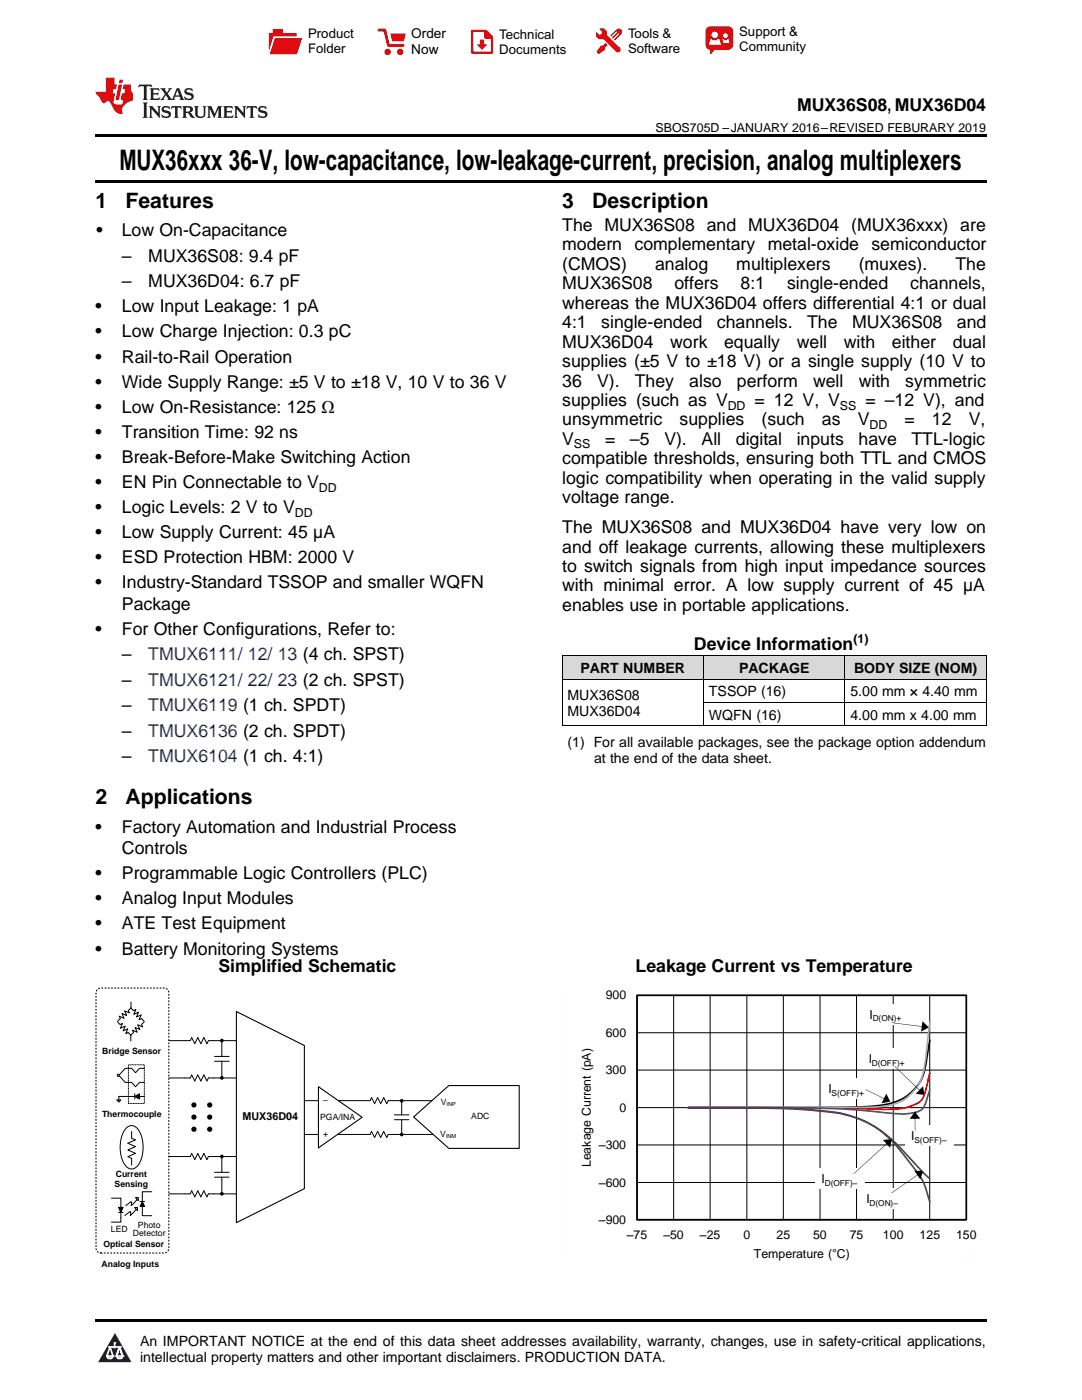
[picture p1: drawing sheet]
<svg xmlns="http://www.w3.org/2000/svg" width="216mm" height="279mm" viewBox="0 0 216 279" stroke-linecap="round" stroke-linejoin="round" font-family="sans-serif">
<defs><g id="words">
<text font-size="5.6" x="23.8" y="33.9">MUX36xxx 36-V, low-capacitance, low-leakage-current, precision, analog multiplexers</text>
<g font-size="4.2">
<text x="19" y="41.5">1</text>
<text x="25" y="41.5">Features</text>
<text x="112.2" y="41.5">3</text>
<text x="118.2" y="41.5">Description</text>
<text x="19" y="160.5">2</text>
<text x="25" y="160.5">Applications</text>
</g>
<g font-size="3.5">
<text x="159" y="22.2">MUX36S08, MUX36D04</text>
<text x="19.2" y="47.2">•</text>
<text x="24.3" y="47.2">Low On-Capacitance</text>
<text x="112.2" y="46.1">The MUX36S08 and MUX36D04 (MUX36xxx) are</text>
<text x="24.3" y="52.2">–</text>
<text x="29.6" y="52.2">MUX36S08: 9.4 pF</text>
<text x="112.2" y="50">modern complementary metal-oxide</text>
<text x="112.2" y="53.9">(CMOS)</text>
<text x="130.7" y="53.9">analog</text>
<text x="146.9" y="53.9">multiplexers</text>
<text x="171.3" y="53.9">(muxes).</text>
<text x="173.9" y="50">semiconductor</text>
<text x="190.7" y="53.9">The</text>
<text x="24.3" y="57.3">–</text>
<text x="29.6" y="57.3">MUX36D04: 6.7 pF</text>
<text x="112.2" y="57.7">MUX36S08</text>
<text x="134.6" y="57.7">offers</text>
<text x="147.8" y="57.7">8:1</text>
<text x="157.1" y="57.7">single-ended</text>
<text x="181.6" y="57.7">channels,</text>
<text x="19" y="62.3">•</text>
<text x="24.3" y="62.3">Low Input Leakage: 1 pA</text>
<text x="112.2" y="61.6">whereas the MUX36D04 offers differential 4:1 or dual</text>
<text x="112.2" y="65.5">4:1</text>
<text x="120" y="65.5">single-ended</text>
<text x="143.1" y="65.5">channels.</text>
<text x="161.1" y="65.5">The</text>
<text x="170" y="65.5">MUX36S08</text>
<text x="190.9" y="65.5">and</text>
<text x="19" y="67.3">•</text>
<text x="24.3" y="67.3">Low Charge Injection: 0.3 pC</text>
<text x="112.2" y="69.4">MUX36D04</text>
<text x="133.7" y="69.4">work</text>
<text x="144.5" y="69.4">equally</text>
<text x="159" y="69.4">well</text>
<text x="168.4" y="69.4">with</text>
<text x="178" y="69.4">either</text>
<text x="190.1" y="69.4">dual</text>
<text x="19" y="72.4">•</text>
<text x="19" y="77.4">•</text>
<text x="24.3" y="72.4">Rail-to-Rail Operation</text>
<text x="24.3" y="77.4">Wide Supply Range: ±5 V to ±18 V, 10 V to 36 V</text>
<text x="112.2" y="73.3">supplies (±5 V to ±18 V) or a single supply (10 V to</text>
<text x="112.2" y="77.2">36</text>
<text x="119.1" y="77.2">V).</text>
<text x="126.7" y="77.2">They</text>
<text x="137.5" y="77.2">also</text>
<text x="147.1" y="77.2">perform</text>
<text x="162.2" y="77.2">well</text>
<text x="171.3" y="77.2">with</text>
<text x="180.6" y="77.2">symmetric</text>
<text x="19" y="82.4">•</text>
<text x="24.3" y="82.4">Low On-Resistance: 125 Ω</text>
<text x="112.2" y="81">supplies (such as V</text>
<text x="150.6" y="81">= 12 V, V</text>
<text x="172.7" y="81">= –12 V), and</text>
<text x="19" y="87.4">•</text>
<text x="24.3" y="87.4">Transition Time: 92 ns</text>
<text x="112.2" y="84.9">unsymmetric</text>
<text x="112.2" y="88.8">V</text>
<text x="120.7" y="88.8">=</text>
<text x="125.7" y="88.8">–5</text>
<text x="132.6" y="88.8">V).</text>
<text x="135.6" y="84.9">supplies</text>
<text x="140" y="88.8">All</text>
<text x="146.8" y="88.8">digital</text>
<text x="152" y="84.9">(such</text>
<text x="159" y="88.8">inputs</text>
<text x="164" y="84.9">as</text>
<text x="171.2" y="84.9">V</text>
<text x="171.3" y="88.8">have</text>
<text x="180.5" y="84.9">=</text>
<text x="181.9" y="88.8">TTL-logic</text>
<text x="186" y="84.9">12</text>
<text x="193.3" y="84.9">V,</text>
<text x="19" y="92.4">•</text>
<text x="24.3" y="92.4">Break-Before-Make Switching Action</text>
<text x="112.2" y="92.7">compatible thresholds, ensuring both TTL and CMOS</text>
<text x="19" y="97.4">•</text>
<text x="24.3" y="97.4">EN Pin Connectable to V</text>
<text x="112.2" y="96.6">logic compatibility when operating in the valid supply</text>
<text x="112.2" y="100.4">voltage range.</text>
<text x="19" y="102.4">•</text>
<text x="19" y="107.4">•</text>
<text x="24.3" y="102.4">Logic Levels: 2 V to V</text>
<text x="24.3" y="107.4">Low Supply Current: 45 µA</text>
<text x="112.2" y="106.4">The MUX36S08 and MUX36D04 have very low on</text>
<text x="19" y="112.4">•</text>
<text x="24.3" y="112.4">ESD Protection HBM: 2000 V</text>
<text x="112.2" y="110.3">and off leakage currents, allowing these multiplexers</text>
<text x="19" y="117.4">•</text>
<text x="24.3" y="117.4">Industry-Standard TSSOP and smaller WQFN</text>
<text x="112.2" y="114.2">to switch signals from high input impedance sources</text>
<text x="112.2" y="118">with minimal error. A low supply current of 45 µA</text>
<text x="24.3" y="121.7">Package</text>
<text x="112.2" y="121.9">enables use in portable applications.</text>
<text x="19" y="126.7">•</text>
<text x="24.3" y="126.7">For Other Configurations, Refer to:</text>
<text x="24.3" y="131.8">–</text>
<text x="138.5" y="129.6">Device Information</text>
<text x="24.3" y="136.8">–</text>
<text x="24.3" y="141.9">–</text>
<text x="24.3" y="147">–</text>
<text x="24.3" y="152.1">–</text>
<text x="19" y="166.2">•</text>
<text x="24.3" y="166.2">Factory Automation and Industrial Process</text>
<text x="24.3" y="170.5">Controls</text>
<text x="19" y="175.5">•</text>
<text x="24.3" y="175.5">Programmable Logic Controllers (PLC)</text>
<text x="19" y="180.5">•</text>
<text x="19" y="185.5">•</text>
<text x="24.3" y="180.5">Analog Input Modules</text>
<text x="24.3" y="185.5">ATE Test Equipment</text>
<text x="19" y="190.5">•</text>
<text x="24.3" y="190.5">Battery Monitoring Systems</text>
<text x="43.6" y="194">Simplified Schematic</text>
<text x="126.8" y="194">Leakage Current vs Temperature</text>
</g>
<g font-size="3.5" fill="#0000c8">
<text x="29.6" y="131.8">TMUX6111/ 12/ 13 (4 ch. SPST)</text>
<text x="29.6" y="136.8">TMUX6121/ 22/ 23 (2 ch. SPST)</text>
<text x="29.6" y="141.9">TMUX6119 (1 ch. SPDT)</text>
<text x="29.6" y="147">TMUX6136 (2 ch. SPDT)</text>
<text x="29.6" y="152.1">TMUX6104 (1 ch. 4:1)</text>
</g>
<g font-size="2.8">
<text x="115.8" y="134.3">PART NUMBER</text>
<text x="147.5" y="134.3">PACKAGE</text>
<text x="170.4" y="134.3">BODY SIZE (NOM)</text>
<text x="113.2" y="139.7">MUX36S08</text>
<text x="113.2" y="142.9">MUX36D04</text>
<text x="141.5" y="139">TSSOP (16)</text>
<text x="141.5" y="143.6">WQFN (16)</text>
<text x="169.7" y="139">5.00 mm × 4.40 mm</text>
<text x="169.7" y="143.6">4.00 mm x 4.00 mm</text>
<text x="113.2" y="149.1">(1) For all available packages, see the package option addendum</text>
<text x="118.5" y="152.3">at the end of the data sheet.</text>
<text x="27.9" y="268.6">An IMPORTANT NOTICE at the end of this data sheet addresses availability, warranty, changes, use in safety-critical applications,</text>
<text x="27.9" y="271.8">intellectual property matters and other important disclaimers. PRODUCTION DATA.</text>
</g>
<g font-size="2.7">
<text x="82.1" y="7.7">Order</text>
<text x="82.1" y="10.7">Now</text>
</g>
<g font-size="2.6">
<text x="61.5" y="7.6">Product</text>
<text x="61.5" y="10.6">Folder</text>
<text x="99.6" y="7.8">Technical</text>
<text x="99.6" y="10.8">Documents</text>
<text x="125.3" y="7.6">Tools &amp;</text>
<text x="125.3" y="10.6">Software</text>
<text x="147.5" y="7.2">Support &amp;</text>
<text x="147.5" y="10.2">Community</text>
</g>
<g font-size="2.5">
<text x="130.8" y="26.3">SBOS705D –JANUARY 2016–REVISED FEBURARY 2019</text>
<text x="145.2" y="81.7">DD</text>
<text x="167.6" y="81.7">SS</text>
<text x="114.5" y="89.5">SS</text>
<text x="173.5" y="85.6">DD</text>
<text x="63.6" y="98.1">DD</text>
<text x="58.8" y="103.1">DD</text>
<text x="170.3" y="128.2">(1)</text>
<text x="120.9" y="199.4">900</text>
<text x="173.5" y="203.3">I</text>
<text x="120.9" y="206.9">600</text>
<text x="120.9" y="214.4">300</text>
<text x="173.3" y="212.1">I</text>
<text x="123.6" y="221.9">0</text>
<text x="165.3" y="218.1">I</text>
<text x="181.8" y="227.5">I</text>
<text x="117.9" y="232.9" transform="rotate(-90 117.9 232.9)">Leakage Current (pA)</text>
<text x="119.5" y="229.4">±300</text>
<text x="119.5" y="236.8">±600</text>
<text x="163.9" y="236">I</text>
<text x="119.5" y="244.3">±900</text>
<text x="172.9" y="240.1">I</text>
<text x="125.1" y="247.3">±75</text>
<text x="132.4" y="247.3">±50</text>
<text x="139.7" y="247.3">±25</text>
<text x="148.3" y="247.2">0</text>
<text x="150.4" y="251.1">Temperature (ÉC)</text>
<text x="155" y="247.2">25</text>
<text x="162.3" y="247.2">50</text>
<text x="169.6" y="247.2">75</text>
<text x="176.2" y="247.2">100</text>
<text x="183.5" y="247.2">125</text>
<text x="190.8" y="247.2">150</text>
</g>
<text font-size="2.2" x="48.4" y="223.6">MUX36D04</text>
<g font-size="1.7">
<text x="174.1" y="203.9">D(ON)+</text>
<text x="20.4" y="210.4">Bridge Sensor</text>
<text x="174" y="212.7">D(OFF)+</text>
<text x="64.5" y="220.2">±</text>
<text x="87.9" y="220.5">V</text>
<text x="165.9" y="218.7">S(OFF)+</text>
<text x="20.4" y="222.9">Thermocouple</text>
<text x="63.9" y="223.5">PGA/INA</text>
<text x="64.5" y="226.9">+</text>
<text x="87.9" y="226.9">V</text>
<text x="94" y="223.4">ADC</text>
<text x="182.5" y="228.1">S(OFF)±</text>
<text x="22.9" y="236.9">Sensing</text>
<text x="23.1" y="234.8">Current</text>
<text x="164.6" y="236.6">D(OFF)±</text>
<text x="22.1" y="245.9">LED</text>
<text x="27.5" y="245">Photo</text>
<text x="173.5" y="240.7">D(ON)</text>
<text x="178.3" y="240.7">±</text>
<text x="20.6" y="248.8">Optical Sensor</text>
<text x="26.5" y="246.7">Detector</text>
<text x="20.3" y="252.9">Analog Inputs</text>
</g>
<g font-size="1.1">
<text x="89.1" y="220.7">INP</text>
<text x="89" y="227.2">INM</text>
</g>
</g></defs>
<g fill="#d8d8d8">
<path d="M112.2 130.9h28.2v4.7h-28.2z"/>
<path d="M140.4 130.9h28.2v4.7h-28.2z"/>
<path d="M168.6 130.9h28.2v4.7h-28.2z"/>
</g>
<path d="M22.9 266l3.3 5.9h-6.6z" fill="#231f20"/>
<path d="M21.3 270.6h1.2l-.3 .5h-.3a.53 .53 0 0 1-.6-.5z" fill-rule="evenodd" fill="#fff"/>
<path d="M21.3 270.6h1.2l-.3 .5h-.3a.53 .53 0 0 1-.6-.5z" fill="none" stroke="#231f20" stroke-width=".33"/>
<path d="M21.3 270.6l1.2 .1-.3 .4h-.5z" fill="none" stroke="#fff" stroke-width=".33"/>
<path d="M22.9 268.9h.1" fill="none" stroke="#fff" stroke-width=".33"/>
<path d="M22.9 268v.9z" fill="#fff"/>
<path d="M22.9 268v.9z" fill="none" stroke="#fff" stroke-width=".33"/>
<circle cx="22.9" cy="268" r=".16" fill="#fff"/>
<path d="M21.8 268.8h.1" fill="none" stroke="#fff" stroke-width=".33"/>
<path d="M21.8 268.8h2.2z" fill="#fff"/>
<path d="M21.8 268.8h2.2z" fill="none" stroke="#fff" stroke-width=".33"/>
<circle cx="24" cy="268.8" r=".16" fill="#fff"/>
<path d="M23.2 270.6h.1" fill="none" stroke="#fff" stroke-width=".33"/>
<path d="M23.8 268.8l-.6 1.8z" fill="#fff"/>
<path d="M23.8 268.8l-.6 1.8z" fill="none" stroke="#fff" stroke-width=".33"/>
<path d="M23.8 268.8l.7 1.8z" fill="#fff"/>
<path d="M23.8 268.8l.7 1.8z" fill="none" stroke="#fff" stroke-width=".33"/>
<path d="M24.4 270.6h.1" fill="none" stroke="#fff" stroke-width=".33"/>
<circle cx="21.3" cy="270.6" r=".16" fill="#fff"/>
<path d="M22 268.8l-.7 1.8z" fill="#fff"/>
<path d="M22 268.8l-.7 1.8z" fill="none" stroke="#fff" stroke-width=".33"/>
<path d="M22 268.8l.5 1.8z" fill="#fff"/>
<path d="M22 268.8l.5 1.8z" fill="none" stroke="#fff" stroke-width=".33"/>
<circle cx="22.5" cy="270.6" r=".16" fill="#fff"/>
<path d="M23.3 270.6h1.2a.63 .63 0 0 1-.6 .5 .63 .63 0 0 1-.6-.5z" fill-rule="evenodd" fill="#fff"/>
<path d="M23.3 270.6h1.2a.63 .63 0 0 1-.6 .5 .63 .63 0 0 1-.6-.5z" fill="none" stroke="#231f20" stroke-width=".33"/>
<path d="M23.3 270.6h1.2l-.4 .5h-.5z" fill="none" stroke="#fff" stroke-width=".33"/>
<path d="M23.2 270.6h.1" fill="none" stroke="#fff" stroke-width=".33"/>
<circle cx="24.5" cy="270.6" r=".16" fill="#fff"/>
<path d="M19 263.2h177.8v.5h-177.8z" fill="#000"/>
<path d="M23.4 203.9l.6 .6 .4-.2-.4 .9 1-.4-.4 .9 .9-.4-.4 1 .5-.2 .5 .5 .5-.5-.2-.5 1 .4-.4-.9 .9 .4-.4-1 .9 .4-.2-.4 .6-.6M26.1 201.2l.5 .5 .5-.2-.4 .9 .9-.4-.4 1 1-.4-.4 .9 .4-.2 .6 .5M26.1 201.1l-.5 .6 .2 .4-.9-.4 .4 1-1-.4 .4 .9-.9-.4 .2 .5-.5 .5M26.9 218.8l.9-.5v1zM26.9 218.8h-3.2v.7h-.4l.4 .4 .4-.4h-.4M26.9 218.3v1M27.8 218.8h1M28.8 213.2h-1l-.8 .9-.7-.9h-1.3l-1.3 1.4 1.3 1.4h1.3l.7 .9 .8-.9h1" fill="none" stroke="#000" stroke-width=".2"/>
<path d="M26.9 218.8l.9-.5v1z" fill="#000"/>
<path d="M25.6 212.5h3.2v7.7h-3.2z" fill="none" stroke="#000" stroke-width=".2" stroke-dasharray=".1 .2"/>
<circle cx="23.6" cy="214.6" r=".21" fill="#fff"/>
<g fill="none" stroke="#000" stroke-width=".2">
<path d="M22.2 239.1h1.9v1.9M26.3 225.8v1.4l.7 .3-1.5 .7 1.5 .6-1.5 .7 1.5 .7-1.5 .6 .8 .4v1.3M27.9 239.8h1M28.4 239.8l.5 1h-1zM30.3 237.8h-1.9v2M23.7 241h.9l-.5 1zM23.7 242h.9M24.1 242v1.9h-1.9M27.4 241l-1.4 1.6 .1-.6-.1-.2-1.1 .8M28.4 240.8v1.8h1.9"/>
<circle cx="23.6" cy="214.6" r=".21"/>
</g>
<path d="M28.4 239.8l.5 1h-1zM23.7 241h.9l-.5 1z" fill="#000"/>
<path d="M26.9 241h.5v.6z" fill="#fff"/>
<path d="M27.6 239l-1.4 1.6 .1-.5-.1-.3-1.1 .8M26.9 241h.5v.6z" fill="none" stroke="#000" stroke-width=".2"/>
<path d="M27.1 239h.5v.6z" fill="#fff"/>
<path d="M25.4 225a1.61 1.61 0 0 1 2.5 .9 6.6 6.6 0 0 1-.7 7.1 1.61 1.61 0 0 1-2.6-1 6.6 6.6 0 0 1 .8-7zM27.1 239h.5v.6z" fill="none" stroke="#000" stroke-width=".2"/>
<path d="M82.5 222.9l7.1-6.3h14v12.6h-14z" fill-rule="evenodd" fill="#fff"/>
<path d="M63.5 216.9l8.8 6.1-8.8 6.1zM82.5 222.9l7.1-6.3h14v12.6h-14z" fill="none" stroke="#000" stroke-width=".22"/>
<g fill="none" stroke="#000" stroke-width=".2">
<path d="M26.1 200v1.1M26.1 206.6v1.2M33.7 207.7h4.3l.3-.6 .6 1.2 .6-1.2 .6 1.2 .6-1.2 .6 1.2 .3-.6h5.5M33.7 215.1h4.3l.3-.6 .6 1.2 .6-1.2 .6 1.2 .6-1.2 .6 1.2 .3-.6h5.5M42.8 210.8h2.9M42.8 211.8h2.9M44.3 207.7v3.1M44.3 211.8v3.3M60.7 219.7h2.8M33.7 230.8h4.3l.3-.6 .6 1.2 .6-1.2 .6 1.2 .6-1.2 .6 1.2 .3-.6h5.5M33.7 238.3h4.3l.3-.6 .6 1.2 .6-1.2 .6 1.2 .6-1.2 .6 1.2 .3-.6h5.5M38.7 220.5h.1"/>
<path d="M38.7 222.9v.1M38.7 225.4h.1M41.8 220.5h.1M41.8 222.9v.1M41.8 225.4h.1M42.8 234h2.9M42.8 234.9h2.9M44.3 230.8v3.2M44.3 234.9v3.3M60.7 226.4h2.8"/>
</g>
<path d="M20.1 250.1h12.6a.97 .97 0 0 0 1-1v-50.9a.97 .97 0 0 0-1-1h-12.6a.97 .97 0 0 0-.9 1v50.9a.97 .97 0 0 0 .9 1" fill="none" stroke="#000" stroke-width=".22" stroke-dasharray=".2 .4"/>
<g fill="#000">
<circle cx="44.3" cy="215.1" r=".37"/>
<circle cx="44.3" cy="207.7" r=".37"/>
<circle cx="38.7" cy="220.5" r=".52"/>
<circle cx="38.7" cy="222.9" r=".52"/>
<circle cx="38.7" cy="225.4" r=".52"/>
<circle cx="41.8" cy="220.5" r=".52"/>
<circle cx="41.8" cy="222.9" r=".52"/>
<circle cx="41.8" cy="225.4" r=".52"/>
<circle cx="44.3" cy="238.2" r=".37"/>
<circle cx="44.3" cy="230.8" r=".37"/>
</g>
<path d="M47.2 201.9l13.5 6.8v28.5l-13.5 6.8z" fill-rule="evenodd" fill="#fff"/>
<path d="M47.2 201.9l13.5 6.8v28.5l-13.5 6.8z" fill="none" stroke="#000" stroke-width=".22"/>
<g fill="none" stroke="#000" stroke-width=".2">
<path d="M127.1 198.7h65.7v44.7h-65.7zM134.4 198.7v44.7M141.7 198.7v44.7M149 198.7v44.7M156.3 198.7v44.7M163.6 198.7v44.7M170.9 198.7v44.7M178.2 198.7v44.7M185.5 198.7v44.7M67.6 219.7h6.2l.3-.6 .6 1.2 .7-1.2 .6 1.2 .6-1.2 .6 1.2 .3-.6h8.7M80.1 219.7v2.8M127.1 213.6h65.7"/>
<path d="M127.1 206.1h65.7M67.4 226.4h6.4l.3-.6 .6 1.2 .7-1.2 .6 1.2 .6-1.2 .6 1.2 .3-.6h8.9M78.7 222.5h2.9M78.7 223.5h2.9M80.1 223.5v2.9M127.1 236h65.7M127.1 228.5h65.7M127.1 221.1h65.7"/>
</g>
<g fill="#000">
<circle cx="80.1" cy="219.7" r=".37"/>
<circle cx="80.1" cy="226.4" r=".37"/>
</g>
<path d="M127.1 198.6h65.7v44.8h-65.7zM185.5 207.6l-.3 1.7a22 22 0 0 1-1.5 6.4 10.5 10.5 0 0 1-8.9 5l-7.6 .3h-29.9" fill="none" stroke="#000" stroke-width=".34"/>
<path d="M185.5 214.2l-.7 3.1a3.8 3.8 0 0 1-3.1 3.5 21.1 21.1 0 0 1-7.4 .5l-11.9-.2h-25.1" fill="none" stroke="#f00" stroke-width=".34"/>
<path d="M185.5 204l-.2 2.2a45.6 45.6 0 0 1-1.6 9.4 9 9 0 0 1-8.4 5.3l-3.9 .1h-34.1" fill="none" stroke="#aaa" stroke-width=".34"/>
<path d="M185.5 217.5l-.5 1.8a3.1 3.1 0 0 1-3.3 2.9 39.2 39.2 0 0 1-8.3-.5l-5.6-.4-7.5-.2-23-.1" fill="none" stroke="#295c75" stroke-width=".34"/>
<path d="M137.3 221.1h1.4a230.9 230.9 0 0 1 26.4 .7 20.1 20.1 0 0 1 15.6 9.2l.5 .5a15.9 15.9 0 0 1 4.1 7.7l.2 .6" fill="none" stroke="#6b5028" stroke-width=".34"/>
<path d="M137.3 221.1l1.4 .1a229.8 229.8 0 0 1 26.4 .7 22 22 0 0 1 15.6 8.4l4.8 4.9" fill="none" stroke="#68275f" stroke-width=".34"/>
<path d="M113.1 197.6v54.2M125.8 197.6h70M195.8 197.6v47M113.1 251.7h6.4M189.4 251.7h6.4" fill="none" stroke="#fefefe" stroke-width=".2" stroke-dasharray=".4 .1" stroke-linecap="butt"/>
<path d="M172.2 200.3h9.1v4.1h-9.1z" fill-rule="evenodd" fill="#fff"/>
<path d="M177.9 204.1l6.4 .8zM184.1 203.8l1.2 1.2-1.5 .9z" fill="#000"/>
<path d="M172.1 209.1h9.8v4.2h-9.8z" fill-rule="evenodd" fill="#fff"/>
<path d="M178.5 212.7l5.2 5.1zM184.2 216.8l.3 1.7-1.8-.2z" fill="#000"/>
<path d="M164 215.2h9.8v4.1h-9.8z" fill-rule="evenodd" fill="#fff"/>
<path d="M172.8 217.4l3.9 1.9zM176.8 218.3l.8 1.5-1.7 .4z" fill="#000"/>
<path d="M180.5 224.6h9.8v4.1h-9.8z" fill-rule="evenodd" fill="#fff"/>
<path d="M182.5 222.9l.1 2.7zM182.6 221.9l1 1.4h-2.1z" fill="#000"/>
<path d="M162.7 233.1h9.8v4.1h-9.8z" fill-rule="evenodd" fill="#fff"/>
<path d="M170.3 234.3l6.8-6.3zM176.2 227.5l1.7-.2-.3 1.8z" fill="#000"/>
<path d="M171.6 237.1h9v4.2h-9z" fill-rule="evenodd" fill="#fff"/>
<g fill="#000">
<path d="M19 35.9h177.8v.5h-177.8zM19 26.8h177.8v.6h-177.8zM112.2 144.9h.1zM168.5 144.9h.1zM196.7 144.9h.1z"/>
<path d="M177.9 238l5.4-3.7zM182.4 233.6l1.8 .1-.6 1.7z"/>
</g>
<path d="M112.2 135.5h84.6M112.2 130.9h84.6M112.2 130.9v14M140.4 130.9v14M168.6 130.9v14M196.8 130.9v14M112.2 144.8h84.6M140.4 140.2h56.4" fill="none" stroke="#000" stroke-width=".2"/>
<path d="M27.7 16.9l-.1 .6 .6-.3h.5v.2v2.2l-.2 .4h1l-.2-.4v-2.2v-.2h.5l.6 .3-.2-.6zM29.9 17.6l.2 .4v1.6l-.2 .4h1.9l.1-.6a1.09 1.09 0 0 1-1.3 .1v-.6h.6l.4 .2v-.7l-.2 .2h-.8v-.6l.2-.1a1.01 1.01 0 0 1 1 .3l-.1-.6zM32 17.6l.9 1.2-1 1.2h.9l-.2-.3 .5-.7 .5 .7-.3 .3h1.7l-.2-.3 .1-.4h1l.1 .4-.2 .3h1l-.3-.4-.7-2h-.5l-1 2.2-.8-1.1 .9-1.1h-.9l.2 .2-.4 .7-.4-.7 .2-.2zM35.4 18l.4 1h-.8zM37 17.7a.66 .66 0 0 0-.2 .8 .66 .66 0 0 0 .6 .4l.7 .2 .1 .2a.8 .8 0 0 1-.7 .4 .8 .8 0 0 1-.7-.5l.1 .8 .2-.2a.94 .94 0 0 0 1.1 .1 .94 .94 0 0 0 .4-.9 1.48 1.48 0 0 0-1.3-.6v-.4a1.1 1.1 0 0 1 1.2 .2l-.2-.6-.2 .1-.5-.1zM28.5 20.4l.2 .4v2.3l-.2 .4h1l-.2-.4v-2.3l.2-.4zM29.7 21.2l.2 .4v1.5l-.2 .4h.8l-.3-.4 .1-1.3 1.6 1.8v-2l.2-.4h-.7l.2 .2v1.1l-1.2-1.3zM32.5 21.3a.66 .66 0 0 0-.2 .8 .66 .66 0 0 0 .6 .4l.6 .2 .2 .2a.8 .8 0 0 1-.8 .4 .8 .8 0 0 1-.7-.5l.2 .7 .2-.1a.94 .94 0 0 0 1 .1 .94 .94 0 0 0 .5-1 1.47 1.47 0 0 0-1.3-.6l-.1-.3a1.1 1.1 0 0 1 1.3 .2l-.2-.6-.2 .1-.5-.2zM34.3 21.2l-.2 .6a.64 .64 0 0 1 .8-.3v1.6l-.2 .4h1l-.3-.4 .1-1.6a.66 .66 0 0 1 .8 .3l-.2-.6zM36.3 21.2l.3 .4v1.5l-.3 .4h1l-.2-.2v-.7h.5l.1 .1a.8 .8 0 0 0 1.2 .7l-1-1a.62 .62 0 0 0 .6-.5 .62 .62 0 0 0-.6-.7zM37.1 21.5h.1a.48 .48 0 0 1 .6 0 .48 .48 0 0 1 .1 .6l-.2 .1-.6 .1zM38.7 21.2l.2 .2a2.29 2.29 0 0 0 .4 2 1.05 1.05 0 0 0 1.7-.7v-1.3l.2-.2h-.8l.2 .4v1.1a.61 .61 0 0 1-.6 .6 .61 .61 0 0 1-.6-.6v-1.1l.3-.4zM41.3 21.2l.3 .4v1.5l-.3 .4h.8l-.2-.4v-1.4l.8 1.9 .9-1.9v1.4l-.2 .4h.9l-.2-.4v-1.5l.2-.4h-.8l-.7 1.5-.6-1.5zM44.5 21.2l.2 .4v1.5l-.2 .4h1.9l.2-.6a1.1 1.1 0 0 1-1.4 .2v-.7h.6l.4 .2v-.6l-.2 .1-.8 .1v-.6l.2-.1a1.02 1.02 0 0 1 1.1 .2l-.2-.5zM46.7 21.2l.2 .4v1.5l-.2 .4h.8l-.3-.4 .1-1.3 1.6 1.8v-2l.2-.4h-.7l.2 .2v1.1l-1.2-1.3zM49.3 21.2l-.1 .6a.64 .64 0 0 1 .8-.3v1.6l-.3 .4h1l-.2-.4v-1.6a.66 .66 0 0 1 .8 .3l-.1-.6zM51.7 21.3a.66 .66 0 0 0-.2 .7 .66 .66 0 0 0 .7 .5l.6 .2 .1 .2a.8 .8 0 0 1-.7 .4 .8 .8 0 0 1-.7-.5l.1 .7 .2-.1a.94 .94 0 0 0 1.1 .1 .94 .94 0 0 0 .4-1 1.48 1.48 0 0 0-1.2-.6l-.1-.3a1.1 1.1 0 0 1 1.2 .2l-.2-.6-.1 .1-.6-.2z" fill="#231f20"/>
<path d="M21.1 15.5v2.8h-2v.4l.9 .9a.96 .96 0 0 0 1 1 .59 .59 0 0 1 .5-.4 .59 .59 0 0 1 .5 .3l.4 .8a1.61 1.61 0 0 0 2.1 1.3 1.63 1.63 0 0 1 1.1-2.2l.9-.3v-1.5a1.6 1.6 0 0 1-.4-1.7h-1.4l-.2 .9h.5l-.2 .8h-.5l-.2 1v.3h.5l-.2 .9h-.7a.74 .74 0 0 1-1-.6l.3-1.6h-.5l.2-.8h.5l.1-.9h-.4v-1.4zM23.7 16.9l-.7 3h.8l.6-3zM23.8 15.9l-.1 .7h.7l.2-.7z" fill="#ee1d23"/>
<g fill="#d60000">
<path d="M54.4 5.8h2v.8h2.8v4.2h-5.5v-4.2h.7z" fill-rule="evenodd"/>
<path d="M54.7 7.5h5.6l-1 3.3h-5.6z" fill-rule="evenodd"/>
</g>
<path d="M54.6 7.4h5.8l-.1 .1h-5.5l-1.1 3.3z" fill-rule="evenodd" fill="#fff"/>
<path d="M54.6 7.4h5.8l-.1 .1h-5.5l-1.1 3.3z" fill="none" stroke="#fff" stroke-width=".2"/>
<path d="M75.6 6h1.2l.7 3.1h3" fill="none" stroke="#d60000" stroke-width=".56"/>
<g fill="#d60000">
<path d="M77.9 6.7h3.1l-.4 1.5h-2.3z" fill-rule="evenodd"/>
<circle cx="77.3" cy="10.4" r=".64"/>
<circle cx="79.9" cy="10.4" r=".64"/>
</g>
<path d="M94.2 6.2h2.7l1.3 1.2v3.1h-4z" fill="none" stroke="#d60000" stroke-width=".44"/>
<g fill="#d60000">
<path d="M95.8 7.9h.8v1h.6l-1 1.1-1-1v-.1h.6z" fill-rule="evenodd"/>
<path d="M96.6 6.2h.3l1.3 1.2v.4h-1.3l-.3-.4z" fill-rule="evenodd"/>
<path d="M119.6 5.7h.9l.6 .6 .1 .7 2.5 2.5-.8 .8-2.3-2.3-1.1-.2-.6-.6v-.8l.7 .6 .5-.4v-.2l-.4-.5z" fill-rule="evenodd"/>
<path d="M119.9 9.1h.4l.5-.5 .4 .4-.5 .5v.4l-1.2 .9-.5-.5z" fill-rule="evenodd"/>
<path d="M123 5.9a.67 .67 0 0 1 .9 0 .67 .67 0 0 1 0 .9z" fill-rule="evenodd"/>
<path d="M123 5.9l.9 .9-1.2 1.2h-.2l.1-.2 .9-.9 .1-.2h-.3l-.9 1h-.2v-.2l.9-1 .1-.2h-.3l-.9 1h-.2v-.2z" fill-rule="evenodd"/>
<circle cx="123.3" cy="9.9" r=".54"/>
</g>
<path d="M121.1 6.3l-.1 .7" fill="none" stroke="#d60000" stroke-width=".2"/>
<g fill="#d60000">
<path d="M141.1 5.5l.6-.2h3.6a.95 .95 0 0 1 1 .9v2.8a.95 .95 0 0 1-1 .9h-3.6a.95 .95 0 0 1-.9-.9v-2.8z" fill-rule="evenodd"/>
<path d="M141.7 9.9h.9l-.7 .9h-.2z" fill-rule="evenodd"/>
</g>
<g fill="#fff">
<path d="M144.3 8.6h1.3z"/>
<path d="M141.8 7.8h.3l.1 .2h.8l.2-.2h.3l.4 1.1h-2.5z" fill-rule="evenodd"/>
<path d="M144.2 7.8h.2l.2 .2h.4l.2-.2h.2l.2 .8h-1.3z" fill-rule="evenodd"/>
<circle cx="142.6" cy="6.9" r=".65"/>
<circle cx="144.8" cy="7.1" r=".48"/>
</g>
<use href="#words"/>
</svg>
